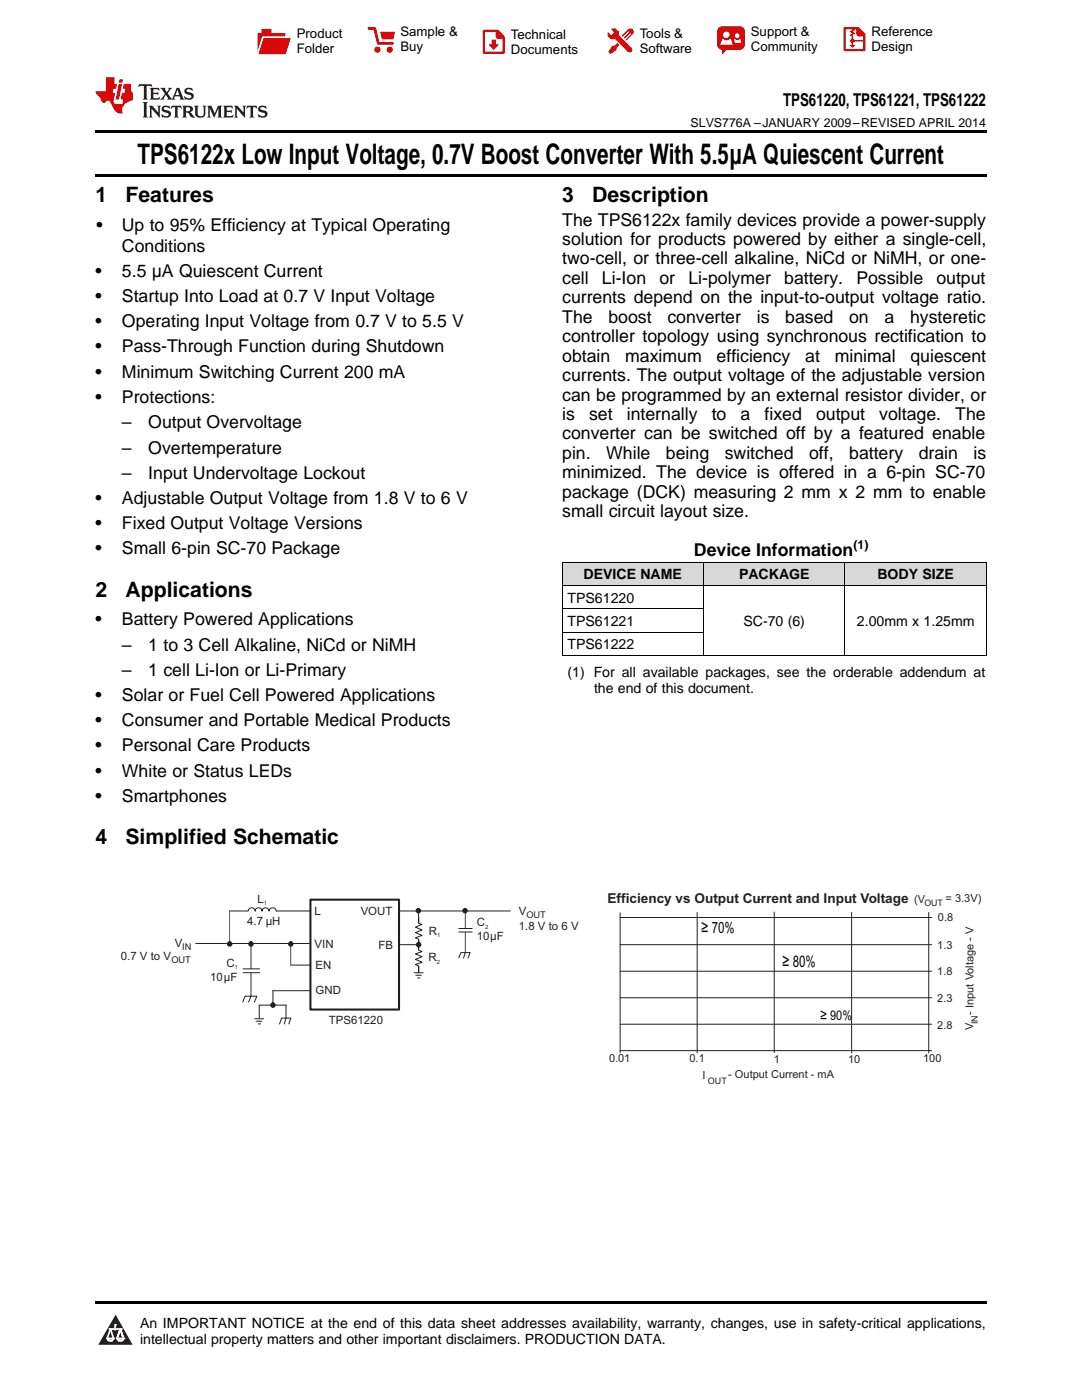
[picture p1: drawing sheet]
<svg xmlns="http://www.w3.org/2000/svg" width="216mm" height="279mm" viewBox="0 0 216 279" stroke-linecap="round" stroke-linejoin="round" font-family="sans-serif">
<defs><g id="words">
<text font-size="5.6" x="27.4" y="32.8">TPS6122x Low Input Voltage, 0.7V Boost Converter With 5.5μA Quiescent Current</text>
<g font-size="4.2">
<text x="19" y="40.4">1</text>
<text x="25" y="40.4">Features</text>
<text x="112.2" y="40.4">3</text>
<text x="118.2" y="40.4">Description</text>
<text x="19" y="119.1">2</text>
<text x="25" y="119.1">Applications</text>
<text x="19" y="168.4">4</text>
<text x="25" y="168.4">Simplified Schematic</text>
</g>
<g font-size="3.5">
<text x="156.3" y="21.2">TPS61220, TPS61221, TPS61222</text>
<text x="19.2" y="46.1">•</text>
<text x="24.3" y="46.1">Up to 95% Efficiency at Typical Operating</text>
<text x="112.2" y="45">The TPS6122x family devices provide a power-supply</text>
<text x="24.3" y="50.3">Conditions</text>
<text x="112.2" y="48.9">solution for products powered by either a single-cell,</text>
<text x="112.2" y="52.8">two-cell, or three-cell alkaline, NiCd or NiMH, or one-</text>
<text x="19" y="55.3">•</text>
<text x="24.3" y="55.3">5.5 μA Quiescent Current</text>
<text x="112.2" y="56.7">cell</text>
<text x="120.1" y="56.7">Li-Ion</text>
<text x="131.6" y="56.7">or</text>
<text x="137.4" y="56.7">Li-polymer</text>
<text x="156.5" y="56.7">battery.</text>
<text x="170.9" y="56.7">Possible</text>
<text x="186.9" y="56.7">output</text>
<text x="19" y="60.3">•</text>
<text x="19" y="65.3">•</text>
<text x="24.3" y="60.3">Startup Into Load at 0.7 V Input Voltage</text>
<text x="24.3" y="65.3">Operating Input Voltage from 0.7 V to 5.5 V</text>
<text x="112.2" y="60.5">currents depend on the input-to-output voltage ratio.</text>
<text x="112.2" y="64.4">The</text>
<text x="121.4" y="64.4">boost</text>
<text x="133.2" y="64.4">converter</text>
<text x="151" y="64.4">is</text>
<text x="156.7" y="64.4">based</text>
<text x="169.4" y="64.4">on</text>
<text x="176.5" y="64.4">a</text>
<text x="181.6" y="64.4">hysteretic</text>
<text x="19" y="70.3">•</text>
<text x="24.3" y="70.3">Pass-Through Function during Shutdown</text>
<text x="112.2" y="68.3">controller topology using synchronous rectification to</text>
<text x="19" y="75.4">•</text>
<text x="24.3" y="75.4">Minimum Switching Current 200 mA</text>
<text x="112.2" y="72.2">obtain</text>
<text x="112.2" y="76.1">currents. The output voltage of the adjustable version</text>
<text x="124.8" y="72.2">maximum</text>
<text x="143" y="72.2">efficiency</text>
<text x="160.7" y="72.2">at</text>
<text x="166.6" y="72.2">minimal</text>
<text x="181.7" y="72.2">quiescent</text>
<text x="19" y="80.4">•</text>
<text x="24.3" y="80.4">Protections:</text>
<text x="112.2" y="79.9">can be programmed by an external resistor divider, or</text>
<text x="112.2" y="83.8">is</text>
<text x="117.6" y="83.8">set</text>
<text x="125.1" y="83.8">internally</text>
<text x="142" y="83.8">to</text>
<text x="147.8" y="83.8">a</text>
<text x="152.6" y="83.8">fixed</text>
<text x="162.8" y="83.8">output</text>
<text x="175.4" y="83.8">voltage.</text>
<text x="190.6" y="83.8">The</text>
<text x="24.3" y="85.4">–</text>
<text x="29.6" y="85.4">Output Overvoltage</text>
<text x="112.2" y="87.7">converter can be switched off by a featured enable</text>
<text x="24.3" y="90.5">–</text>
<text x="24.3" y="95.6">–</text>
<text x="29.6" y="90.5">Overtemperature</text>
<text x="29.6" y="95.6">Input Undervoltage Lockout</text>
<text x="112.2" y="91.6">pin.</text>
<text x="112.2" y="95.5">minimized. The device is offered in a 6-pin SC-70</text>
<text x="121" y="91.6">While</text>
<text x="132.9" y="91.6">being</text>
<text x="144.6" y="91.6">switched</text>
<text x="161.4" y="91.6">off,</text>
<text x="169.4" y="91.6">battery</text>
<text x="183.3" y="91.6">drain</text>
<text x="194.3" y="91.6">is</text>
<text x="19" y="100.6">•</text>
<text x="24.3" y="100.6">Adjustable Output Voltage from 1.8 V to 6 V</text>
<text x="112.2" y="99.3">package (DCK) measuring 2 mm x 2 mm to enable</text>
<text x="19" y="105.6">•</text>
<text x="24.3" y="105.6">Fixed Output Voltage Versions</text>
<text x="112.2" y="103.2">small circuit layout size.</text>
<text x="19" y="110.6">•</text>
<text x="24.3" y="110.6">Small 6-pin SC-70 Package</text>
<text x="138.5" y="110.9">Device Information</text>
<text x="19" y="124.8">•</text>
<text x="24.3" y="124.8">Battery Powered Applications</text>
<text x="24.3" y="129.9">–</text>
<text x="29.6" y="129.9">1 to 3 Cell Alkaline, NiCd or NiMH</text>
<text x="24.3" y="134.9">–</text>
<text x="29.6" y="134.9">1 cell Li-Ion or Li-Primary</text>
<text x="19" y="139.9">•</text>
<text x="24.3" y="139.9">Solar or Fuel Cell Powered Applications</text>
<text x="19" y="145">•</text>
<text x="19" y="150">•</text>
<text x="24.3" y="145">Consumer and Portable Medical Products</text>
<text x="24.3" y="150">Personal Care Products</text>
<text x="19" y="155">•</text>
<text x="24.3" y="155">White or Status LEDs</text>
<text x="19" y="160">•</text>
<text x="24.3" y="160">Smartphones</text>
<text x="156.1" y="193">≥ 80%</text>
</g>
<text font-size="3.4" x="139.9" y="186.2">≥ 70%</text>
<text font-size="2.9" x="163.6" y="203.5">≥ 90%</text>
<g font-size="2.8">
<text x="116.5" y="115.6">DEVICE NAME</text>
<text x="147.5" y="115.6">PACKAGE</text>
<text x="175.1" y="115.6">BODY SIZE</text>
<text x="113.2" y="120.3">TPS61220</text>
<text x="113.2" y="124.9">TPS61221</text>
<text x="148.3" y="124.9">SC-70 (6)</text>
<text x="171" y="124.9">2.00mm x 1.25mm</text>
<text x="113.2" y="129.6">TPS61222</text>
<text x="113.2" y="135.1">(1) For all available packages, see the orderable addendum at</text>
<text x="118.5" y="138.3">the end of this document.</text>
<text x="27.9" y="265">An IMPORTANT NOTICE at the end of this data sheet addresses availability, warranty, changes, use in safety-critical applications,</text>
<text x="27.9" y="268.2">intellectual property matters and other important disclaimers. PRODUCTION DATA.</text>
</g>
<text font-size="2.7" fill="#231f20" x="121.2" y="180.2">Efficiency vs Output Current and Input Voltage</text>
<g font-size="2.6">
<text x="59.2" y="7.6">Product</text>
<text x="59.2" y="10.6">Folder</text>
<text x="79.9" y="7.3">Sample &amp;</text>
<text x="79.9" y="10.2">Buy</text>
<text x="102" y="7.8">Technical</text>
<text x="102" y="10.8">Documents</text>
<text x="127.6" y="7.6">Tools &amp;</text>
<text x="127.6" y="10.6">Software</text>
<text x="149.8" y="7.2">Support &amp;</text>
<text x="149.8" y="10.2">Community</text>
<text x="173.9" y="7.3">Reference</text>
<text x="173.9" y="10.2">Design</text>
</g>
<g font-size="2.5">
<text x="137.8" y="25.4">SLVS776A –JANUARY 2009–REVISED APRIL 2014</text>
<text x="170.3" y="109.5">(1)</text>
</g>
<g font-size="2.3" fill="#231f20">
<text x="49.3" y="184.7">4.7 µH</text>
<text x="51.4" y="180.2">L</text>
<text x="62.7" y="182.6">L</text>
<text x="72" y="182.6">VOUT</text>
<text x="95.2" y="184.9">C</text>
<text x="103.5" y="182.6">V</text>
<text x="103.5" y="185.5">1.8 V to 6 V</text>
<text x="24.1" y="191.6">0.7 V to V</text>
<text x="34.9" y="189">V</text>
<text x="62.8" y="189.2">VIN</text>
<text x="75.5" y="189.3">FB</text>
<text x="85.5" y="191.9">R</text>
<text x="85.6" y="186.5">R</text>
<text x="95.2" y="187.6">10µF</text>
<text x="41.9" y="195.8">10µF</text>
<text x="45.2" y="192.9">C</text>
<text x="63" y="193.4">EN</text>
<text x="63" y="198.5">GND</text>
<text x="65.6" y="204.4">TPS61220</text>
</g>
<g font-size="2.2" fill="#231f20">
<text x="188.7" y="180">= 3.3V)</text>
<text x="182.4" y="180.1">(V</text>
<text x="187.1" y="183.9">0.8</text>
<text x="187" y="189.3">1.3</text>
<text x="187" y="194.6">1.8</text>
<text x="187" y="199.9">2.3</text>
<text x="194.2" y="202.5" transform="rotate(-90 194.2 202.5)">- Input Voltage - V</text>
<text x="187" y="205.3">2.8</text>
<text x="194.2" y="205.5" transform="rotate(-90 194.2 205.5)">V</text>
<text x="121.5" y="212">0.01</text>
<text x="137.6" y="212">0.1</text>
<text x="140.2" y="215.4">I</text>
<text x="145.3" y="215.2">- Output Current - mA</text>
<text x="154.4" y="212.2">1</text>
<text x="169.2" y="212.2">10</text>
<text x="184.2" y="212">100</text>
</g>
<g font-size="1.9" fill="#231f20">
<text x="105" y="183.1">OUT</text>
<text x="36.4" y="189.5">IN</text>
<text x="34.2" y="192.2">OUT</text>
</g>
<g font-size="1.8" fill="#231f20">
<text x="184.4" y="180.8">OUT</text>
<text x="195.1" y="204.4" transform="rotate(-90 195.1 204.4)">IN</text>
<text x="141.3" y="216.3">OUT</text>
</g>
<g font-size="1.1" fill="#231f20">
<text x="52.6" y="180.6">1</text>
<text x="96.8" y="185.3">2</text>
<text x="87.2" y="187">1</text>
<text x="46.9" y="193.4">1</text>
<text x="87.2" y="192.3">2</text>
</g>
</g></defs>
<g fill="#d8d8d8">
<path d="M112.2 112.2h28.2v4.7h-28.2z"/>
<path d="M140.4 112.2h28.2v4.7h-28.2z"/>
<path d="M168.6 112.2h28.2v4.7h-28.2z"/>
</g>
<path d="M23.1 262.4l3.4 6h-6.9z" fill="#231f20"/>
<path d="M21.4 267.1h1.2l-.3 .5h-.3a.55 .55 0 0 1-.6-.5z" fill-rule="evenodd" fill="#fff"/>
<path d="M21.4 267.1h1.2l-.3 .5h-.3a.55 .55 0 0 1-.6-.5z" fill="none" stroke="#231f20" stroke-width=".34"/>
<path d="M21.4 267.1l1.2 .1-.3 .4h-.5z" fill="none" stroke="#fff" stroke-width=".34"/>
<path d="M23 265.3h.1" fill="none" stroke="#fff" stroke-width=".34"/>
<path d="M23 264.4v.9z" fill="#fff"/>
<path d="M23 264.4v.9z" fill="none" stroke="#fff" stroke-width=".34"/>
<circle cx="23" cy="264.4" r=".17" fill="#fff"/>
<path d="M21.9 265.2h.1" fill="none" stroke="#fff" stroke-width=".34"/>
<path d="M21.9 265.2h2.3z" fill="#fff"/>
<path d="M21.9 265.2h2.3z" fill="none" stroke="#fff" stroke-width=".34"/>
<circle cx="24.2" cy="265.2" r=".17" fill="#fff"/>
<path d="M23.3 267.1h.1" fill="none" stroke="#fff" stroke-width=".34"/>
<path d="M24 265.2l-.7 1.9z" fill="#fff"/>
<path d="M24 265.2l-.7 1.9z" fill="none" stroke="#fff" stroke-width=".34"/>
<path d="M24 265.2l.7 1.9z" fill="#fff"/>
<path d="M24 265.2l.7 1.9z" fill="none" stroke="#fff" stroke-width=".34"/>
<path d="M24.6 267.1h.1" fill="none" stroke="#fff" stroke-width=".34"/>
<circle cx="21.4" cy="267.1" r=".17" fill="#fff"/>
<path d="M22.1 265.2l-.7 1.9z" fill="#fff"/>
<path d="M22.1 265.2l-.7 1.9z" fill="none" stroke="#fff" stroke-width=".34"/>
<path d="M22.1 265.2l.5 1.9z" fill="#fff"/>
<path d="M22.1 265.2l.5 1.9z" fill="none" stroke="#fff" stroke-width=".34"/>
<circle cx="22.6" cy="267.1" r=".17" fill="#fff"/>
<path d="M23.4 267.1h1.3a.65 .65 0 0 1-.7 .5 .65 .65 0 0 1-.6-.5z" fill-rule="evenodd" fill="#fff"/>
<path d="M23.4 267.1h1.3a.65 .65 0 0 1-.7 .5 .65 .65 0 0 1-.6-.5z" fill="none" stroke="#231f20" stroke-width=".34"/>
<path d="M23.4 267.1h1.3l-.4 .5h-.6z" fill="none" stroke="#fff" stroke-width=".34"/>
<path d="M23.3 267.1h.1" fill="none" stroke="#fff" stroke-width=".34"/>
<circle cx="24.7" cy="267.1" r=".17" fill="#fff"/>
<path d="M19 259.7h177.8v.5h-177.8z" fill="#000"/>
<g fill="none" stroke="#231f20" stroke-width=".2">
<path d="M151.2 179.5h.6M39.1 188.3h34.3M45.8 181.8h56M54.5 197.7h11.6M58 192.6h7.8M76.4 188.5h7.1M83.5 182.2v11.9M123.7 182.2v27.9M123.7 183.1h62.2M123.7 188.5h62.2M123.7 193.8h62.2M123.7 199.1h62.2"/>
<path d="M139.1 182.1v28M154.5 182v28.1M169.9 182.1v28M185.3 182.1v28M123.7 204.4h62.2M123.7 209.7h62.2"/>
</g>
<path d="M61.9 179.5h17.7v22h-17.7z" fill-rule="evenodd" fill="#fff"/>
<path d="M61.9 179.5h17.7v22h-17.7z" fill="none" stroke="#231f20" stroke-width=".41"/>
<path d="M49.5 181.3h5.6v1.2h-5.6z" fill-rule="evenodd" fill="#fff"/>
<path d="M49.5 181.8a.7 .7 0 0 1 .7-.6 .7 .7 0 0 1 .7 .6M50.1 188.3v10.5M50.9 181.8a.69 .69 0 0 1 .7-.6 .69 .69 0 0 1 .7 .6 .69 .69 0 0 1 .7-.6 .69 .69 0 0 1 .7 .6M53.7 181.8a.69 .69 0 0 1 .7-.6 .69 .69 0 0 1 .7 .6M58 188.3v4.3" fill="none" stroke="#231f20" stroke-width=".2"/>
<path d="M49.2 193.4h1.8v.6h-1.8z" fill-rule="evenodd" fill="#fff"/>
<path d="M45.8 181.8v6.5M48.4 200l.5-1.2h2.4l-.5 1.2M48.5 193.4h3.3M48.5 194.1h3.3M50.1 198.8l-.5 1.2M54.5 197.7v2.9M92.8 181.8v8.3" fill="none" stroke="#231f20" stroke-width=".2"/>
<path d="M92.1 185.3h1.4v.7h-1.4z" fill-rule="evenodd" fill="#fff"/>
<path d="M91.5 185.3h2.7M91.5 186h2.7" fill="none" stroke="#231f20" stroke-width=".2"/>
<circle cx="92.8" cy="181.8" r=".41" fill="#231f20"/>
<circle cx="92.8" cy="181.8" r=".41" fill="none" stroke="#231f20" stroke-width=".27"/>
<path d="M91.5 191.2l.5-1.1h1.8l-.4 1.1M92.8 190.1l-.3 1.1M51.7 203.2v-2.6h5.4v2.6l-.4 1.2M55.8 204.4l.4-1.2h1.8l-.4 1.2" fill="none" stroke="#231f20" stroke-width=".2"/>
<circle cx="58" cy="188.4" r=".41" fill="#231f20"/>
<circle cx="58" cy="188.4" r=".41" fill="none" stroke="#231f20" stroke-width=".27"/>
<circle cx="54.5" cy="200.6" r=".41" fill="#231f20"/>
<circle cx="54.5" cy="200.6" r=".41" fill="none" stroke="#231f20" stroke-width=".27"/>
<circle cx="45.8" cy="188.4" r=".41" fill="#231f20"/>
<circle cx="45.8" cy="188.4" r=".41" fill="none" stroke="#231f20" stroke-width=".27"/>
<circle cx="50.1" cy="188.4" r=".41" fill="#231f20"/>
<circle cx="50.1" cy="188.4" r=".41" fill="none" stroke="#231f20" stroke-width=".27"/>
<path d="M83.5 183.2v10.9" fill="none" stroke="#231f20" stroke-width=".2"/>
<path d="M82.9 184.2h1.3v3.2h-1.3z" fill-rule="evenodd" fill="#fff"/>
<path d="M83.5 183.2v1.1l.7 .2-1.3 .5 1.3 .6-1.3 .5 1.3 .6-1.3 .5 .6 .2v1.1" fill="none" stroke="#231f20" stroke-width=".2"/>
<path d="M82.9 189.6h1.3v3.2h-1.3z" fill-rule="evenodd" fill="#fff"/>
<path d="M83.5 188.5v1.1l.7 .3-1.3 .5 1.3 .5-1.3 .6 1.3 .5-1.3 .5 .6 .3v1.1" fill="none" stroke="#231f20" stroke-width=".2"/>
<circle cx="83.5" cy="188.5" r=".41" fill="#231f20"/>
<circle cx="83.5" cy="188.5" r=".41" fill="none" stroke="#231f20" stroke-width=".27"/>
<circle cx="83.5" cy="181.8" r=".41" fill="#231f20"/>
<circle cx="83.5" cy="181.8" r=".41" fill="none" stroke="#231f20" stroke-width=".27"/>
<path d="M82.6 194.1h1.8M83 194.6h1.1M83.3 195.2h.5M50.8 203.3h1.8M51.2 203.8h1.1M51.5 204.3h.5" fill="none" stroke="#231f20" stroke-width=".2"/>
<path d="M112.2 116.8h84.6M112.2 112.2h84.6M112.2 112.2v18.6M140.4 112.2v18.6M168.6 112.2v18.6M196.8 112.2v18.6M112.2 130.8h84.6M112.2 126.1h28.2M112.2 121.5h28.2" fill="none" stroke="#000" stroke-width=".2"/>
<path d="M19 34.8h177.8v.5h-177.8zM19 25.9h177.8v.6h-177.8z" fill="#000"/>
<path d="M27.7 16.8l-.1 .6 .6-.3 .5 .1v.1v2.2l-.2 .4h1l-.2-.4v-2.2v-.1l.5-.1 .6 .3-.2-.6zM29.9 17.5l.2 .4v1.6l-.2 .4h1.9l.1-.6a1.09 1.09 0 0 1-1.3 .1v-.6h.6l.4 .2v-.7l-.2 .2h-.8v-.5l.2-.2a1.01 1.01 0 0 1 1 .3l-.1-.6zM32 17.5l.9 1.2-1 1.2h.9l-.2-.2 .5-.8 .5 .8-.3 .2h1.7l-.2-.2 .1-.5h1l.1 .5-.2 .2h1l-.3-.4-.7-2h-.5l-1 2.2-.8-1.1 .9-1.1h-.9l.2 .2-.4 .7-.4-.6 .2-.3zM35.4 17.9l.4 1.1h-.8zM37 17.7a.66 .66 0 0 0-.2 .7 .66 .66 0 0 0 .6 .5l.7 .1 .1 .3a.8 .8 0 0 1-.7 .3 .8 .8 0 0 1-.7-.5l.1 .8 .2-.1a.94 .94 0 0 0 1.1 0 .94 .94 0 0 0 .4-.9 1.48 1.48 0 0 0-1.3-.6v-.4a1.1 1.1 0 0 1 1.2 .2l-.2-.6-.2 .1-.5-.1zM28.5 20.4l.2 .4v2.3l-.2 .4h1l-.2-.4v-2.3l.2-.4zM29.7 21.1l.2 .4v1.6l-.2 .4h.8l-.3-.4 .1-1.4 1.6 1.8v-2l.2-.4h-.7l.2 .2v1.1l-1.2-1.3zM32.5 21.2a.66 .66 0 0 0-.2 .8 .66 .66 0 0 0 .6 .4l.6 .2 .2 .2a.8 .8 0 0 1-.8 .4 .8 .8 0 0 1-.7-.5l.2 .8 .2-.2a.94 .94 0 0 0 1 .1 .94 .94 0 0 0 .5-.9 1.47 1.47 0 0 0-1.3-.6l-.1-.4a1.1 1.1 0 0 1 1.3 .2l-.2-.6-.2 .1-.5-.1zM34.3 21.1l-.2 .6a.64 .64 0 0 1 .8-.3v1.7l-.2 .4h1l-.3-.4 .1-1.7a.66 .66 0 0 1 .8 .3l-.2-.6zM36.3 21.1l.3 .4v1.6l-.3 .4h1l-.2-.3v-.7h.5l.1 .2a.8 .8 0 0 0 1.2 .6l-1-.9a.62 .62 0 0 0 .6-.6 .62 .62 0 0 0-.6-.7zM37.1 21.4h.1a.48 .48 0 0 1 .6 .1 .48 .48 0 0 1 .1 .5l-.2 .2h-.6zM38.7 21.1l.2 .2a2.29 2.29 0 0 0 .4 2 1.05 1.05 0 0 0 1.7-.7v-1.3l.2-.2h-.8l.2 .4v1.1a.61 .61 0 0 1-.6 .6 .61 .61 0 0 1-.6-.6v-1.1l.3-.4zM41.3 21.1l.3 .4v1.6l-.3 .4h.8l-.2-.4v-1.5l.8 1.9 .9-1.9v1.5l-.2 .4h.9l-.2-.4v-1.6l.2-.4h-.8l-.7 1.5-.6-1.5zM44.5 21.1l.2 .4v1.6l-.2 .4h1.9l.2-.6a1.1 1.1 0 0 1-1.4 .1v-.6h.6l.4 .1v-.6l-.2 .2h-.8v-.6l.2-.1a1.02 1.02 0 0 1 1.1 .3l-.2-.6zM46.7 21.1l.2 .4v1.6l-.2 .4h.8l-.3-.4 .1-1.4 1.6 1.8v-2l.2-.4h-.7l.2 .2v1.1l-1.2-1.3zM49.3 21.1l-.1 .6a.64 .64 0 0 1 .8-.3v1.7l-.3 .4h1l-.2-.4v-1.7a.66 .66 0 0 1 .8 .3l-.1-.6zM51.7 21.2a.66 .66 0 0 0-.2 .8 .66 .66 0 0 0 .7 .4l.6 .2 .1 .2a.8 .8 0 0 1-.7 .4 .8 .8 0 0 1-.7-.5l.1 .8 .2-.2a.94 .94 0 0 0 1.1 .1 .94 .94 0 0 0 .4-.9 1.48 1.48 0 0 0-1.2-.6l-.1-.4a1.1 1.1 0 0 1 1.2 .2l-.2-.6-.1 .1-.6-.1z" fill="#231f20"/>
<path d="M21.1 15.4v2.8h-2v.4l.9 1a.96 .96 0 0 0 1 .9 .59 .59 0 0 1 .5-.4 .59 .59 0 0 1 .5 .3l.4 .8a1.61 1.61 0 0 0 2.1 1.4 1.63 1.63 0 0 1 1.1-2.3l.9-.3v-1.5a1.6 1.6 0 0 1-.4-1.7h-1.4l-.2 .9h.5l-.2 .8h-.5l-.2 1v.3l.5 .1-.2 .9h-.7a.74 .74 0 0 1-1-.7l.3-1.6h-.5l.2-.8h.5l.1-.9h-.4v-1.4zM23.7 16.8l-.7 3.1h.8l.6-3.1zM23.8 15.8l-.1 .7h.7l.2-.7z" fill="#ee1d23"/>
<g fill="#d60000">
<path d="M52.2 5.8h2v.8h2.7v4.2h-5.5v-4.2h.8z" fill-rule="evenodd"/>
<path d="M52.5 7.5h5.6l-1.1 3.3h-5.6z" fill-rule="evenodd"/>
</g>
<path d="M52.4 7.4h5.7v.1h-5.6l-1.1 3.3z" fill-rule="evenodd" fill="#fff"/>
<path d="M52.4 7.4h5.7v.1h-5.6l-1.1 3.3z" fill="none" stroke="#fff" stroke-width=".2"/>
<path d="M73.6 5.7h1.2l.7 2.9h2.8" fill="none" stroke="#d60000" stroke-width=".55"/>
<g fill="#d60000">
<path d="M75.9 6.3h2.9l-.3 1.6h-2.3z" fill-rule="evenodd"/>
<circle cx="75.3" cy="9.9" r=".62"/>
<circle cx="77.8" cy="9.9" r=".62"/>
</g>
<path d="M96.6 6.2h2.7l1.2 1.2v3.1h-3.9z" fill="none" stroke="#d60000" stroke-width=".44"/>
<g fill="#d60000">
<path d="M98.1 7.9h.8v1h.6l-1 1.1-.9-1v-.1h.5z" fill-rule="evenodd"/>
<path d="M98.9 6.2h.4l1.2 1.2v.4h-1.2l-.4-.4z" fill-rule="evenodd"/>
<path d="M122 5.7h.8l.6 .6 .1 .7 2.5 2.5-.7 .8-2.4-2.3-1.1-.2-.6-.6v-.8l.8 .6 .4-.4v-.2l-.4-.5z" fill-rule="evenodd"/>
<path d="M122.2 9.1h.5l.5-.5 .4 .4-.5 .5-.1 .4-1.2 .9-.4-.5z" fill-rule="evenodd"/>
<path d="M125.3 5.9a.67 .67 0 0 1 1 0 .67 .67 0 0 1 0 .9z" fill-rule="evenodd"/>
<path d="M125.3 5.9l1 .9-1.2 1.2h-.2v-.2l.9-.9 .1-.2h-.2l-1 1h-.2v-.2l1-1v-.2h-.2l-1 1h-.2v-.2z" fill-rule="evenodd"/>
<circle cx="125.6" cy="9.9" r=".54"/>
</g>
<path d="M123.4 6.3l-.1 .7" fill="none" stroke="#d60000" stroke-width=".2"/>
<g fill="#d60000">
<path d="M143.4 5.5l.7-.2h3.6a.95 .95 0 0 1 .9 .9v2.8a.95 .95 0 0 1-.9 .9h-3.6a.95 .95 0 0 1-1-.9v-2.8z" fill-rule="evenodd"/>
<path d="M144 9.9h1l-.8 .9h-.2z" fill-rule="evenodd"/>
</g>
<g fill="#fff">
<path d="M146.6 8.6h1.3z"/>
<path d="M144.1 7.8h.3l.1 .2h.8l.2-.2h.3l.4 1.1h-2.5z" fill-rule="evenodd"/>
<path d="M146.5 7.8h.2l.2 .2h.5l.1-.2h.2l.2 .8h-1.3z" fill-rule="evenodd"/>
<circle cx="144.9" cy="6.9" r=".65"/>
<circle cx="147.1" cy="7.1" r=".48"/>
</g>
<path d="M168.5 5.6h2.7l1.3 1.3v3.1h-4z" fill="none" stroke="#d60000" stroke-width=".44"/>
<path d="M170.1 7.3v1.8M170.1 8.1h2.3" fill="none" stroke="#d60000" stroke-width=".3"/>
<g fill="#d60000">
<path d="M170.9 5.6h.3l1.3 1.3v.4h-1.1l-.5-.6z" fill-rule="evenodd"/>
<circle cx="170.1" cy="8.1" r=".42"/>
<circle cx="171.4" cy="6.7" r=".55"/>
</g>
<g fill="#d60000">
<path d="M169.5 9h1.2l-.6 .5z"/>
<path d="M169.8 5.8h.6l.3 .2-.6 .3 .6 .4-.7 .3 .2 .3h-.2l-.5-.3 .6-.3-.6-.4 .6-.3z"/>
</g>
<use href="#words"/>
</svg>
